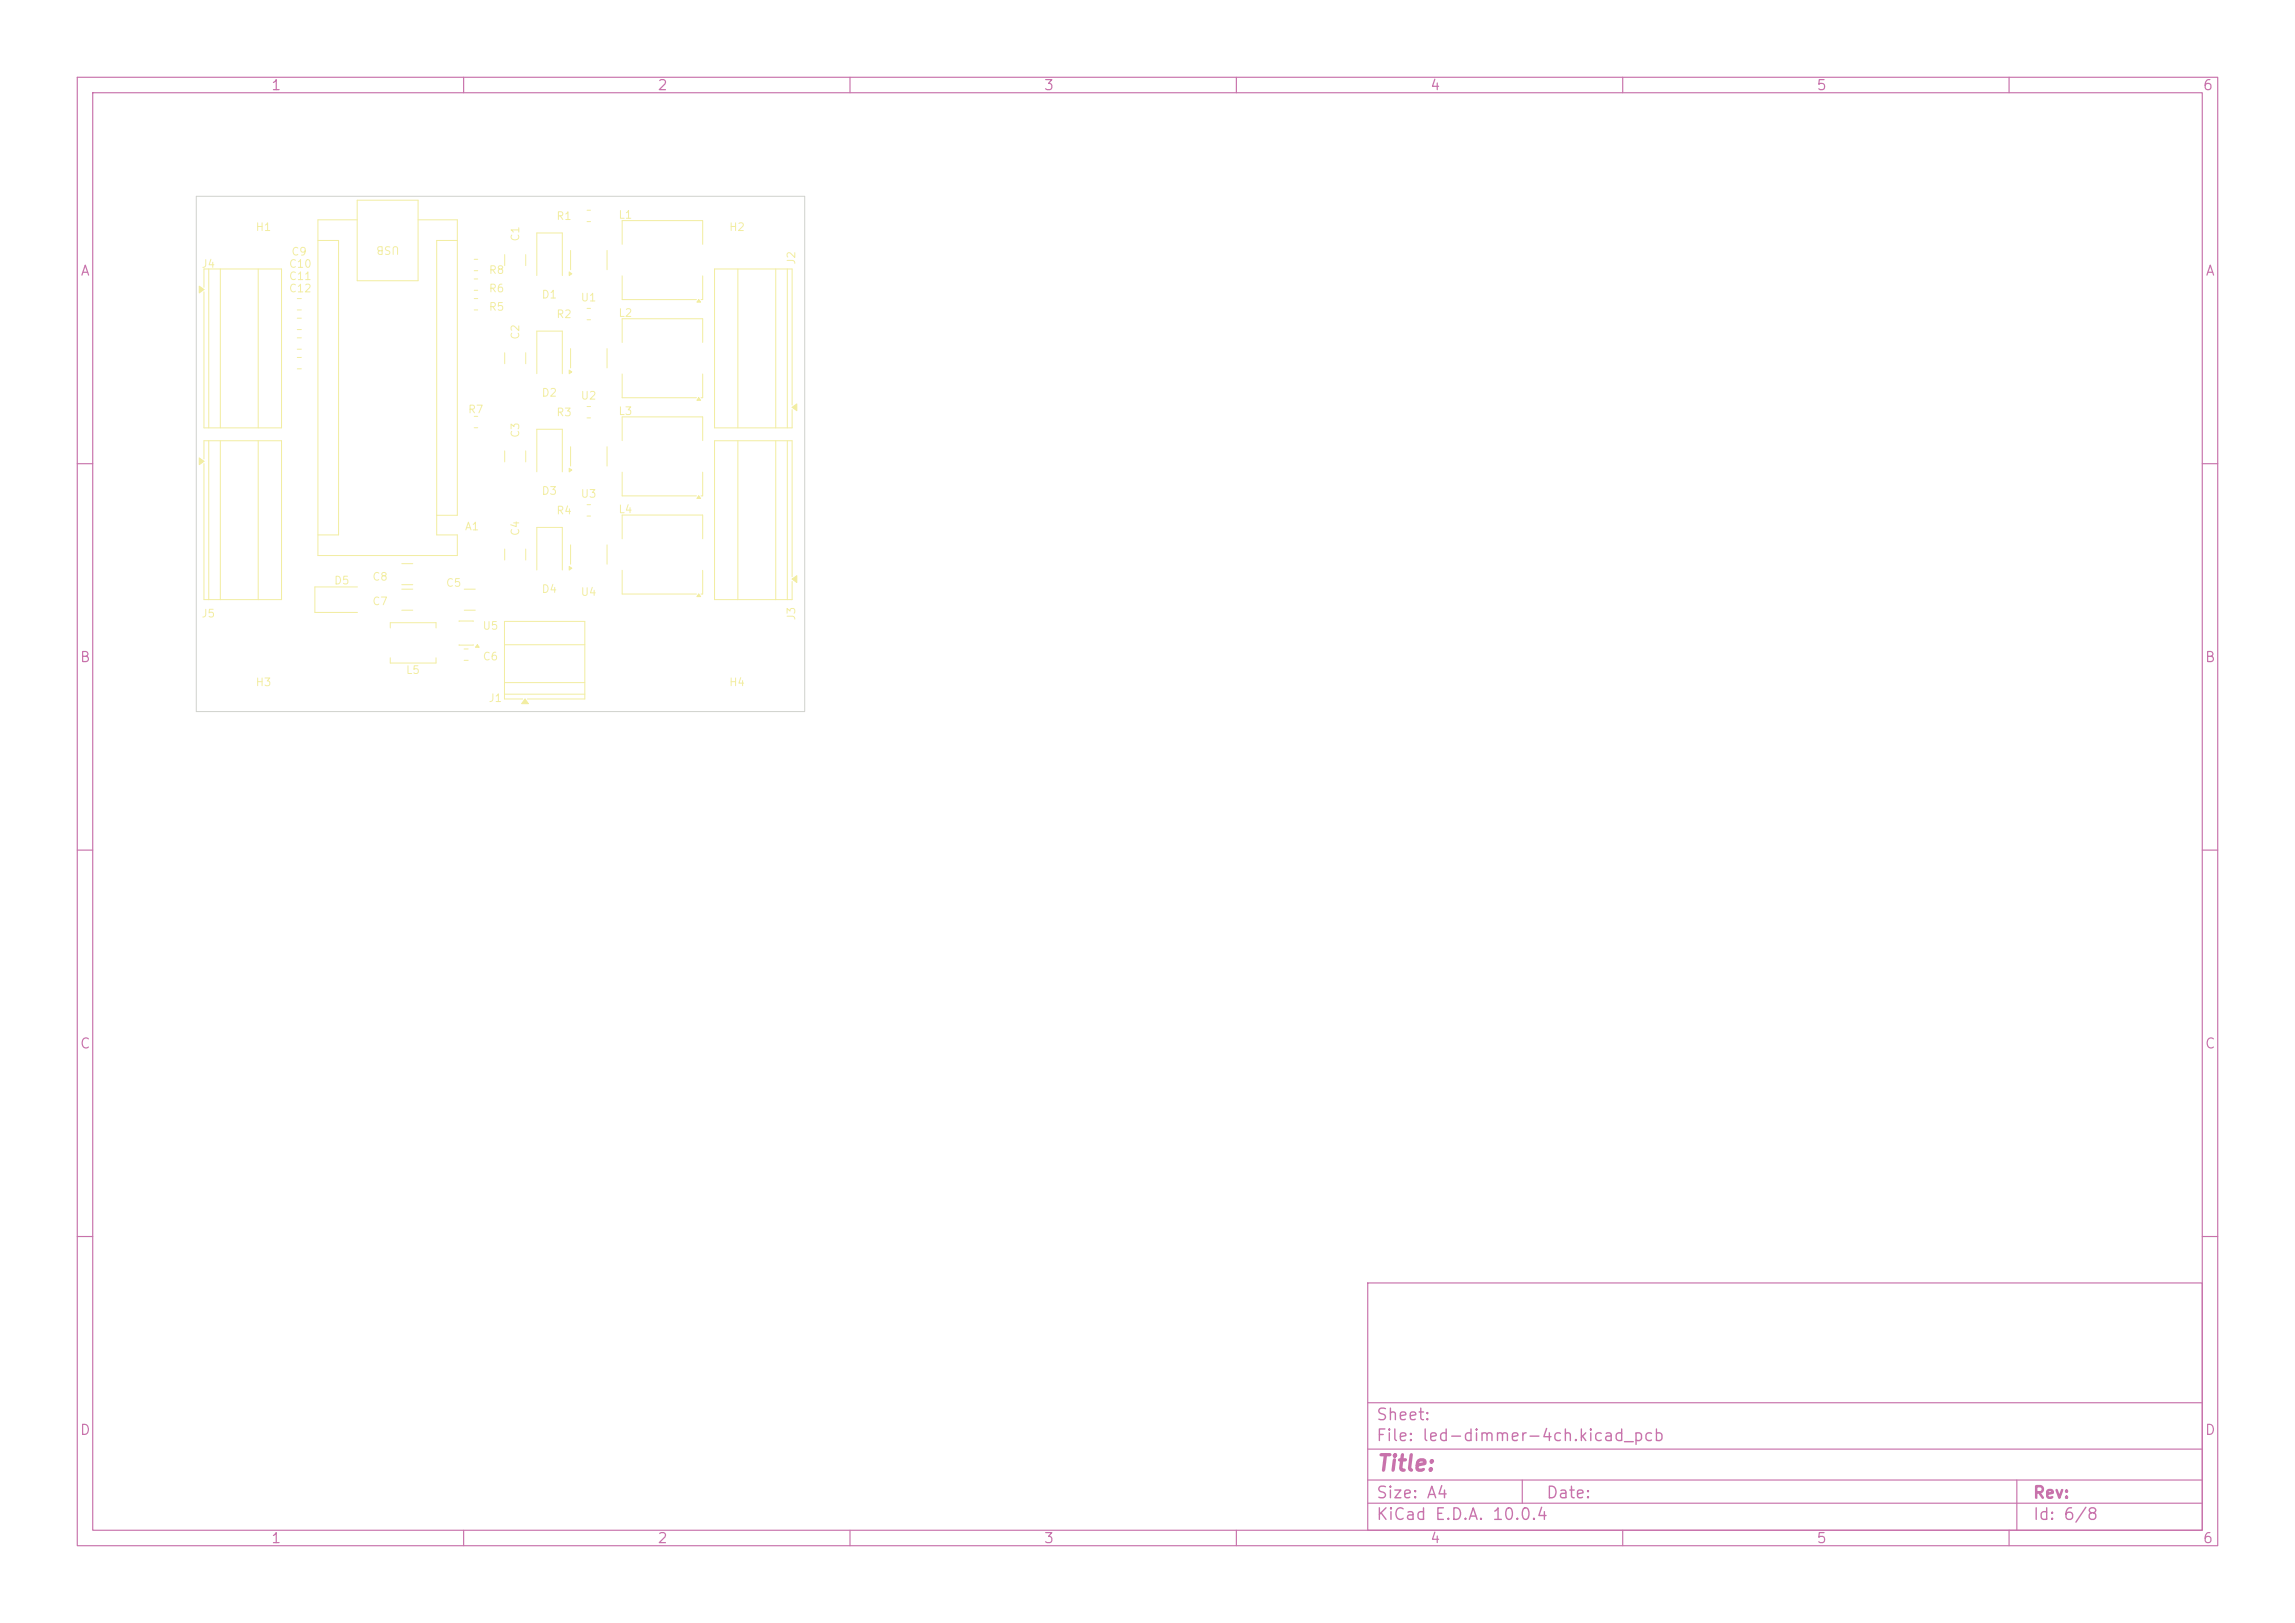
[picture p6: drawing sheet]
<svg xmlns="http://www.w3.org/2000/svg" width="297mm" height="210mm" viewBox="0 0 297 210" stroke-linecap="round" stroke-linejoin="round" font-family="sans-serif">
<defs><g id="words">
<text font-size="2" fill="#c872ab" x="178" y="190.8">Title:</text>
<g font-size="1.5" fill="#c872ab">
<text x="178" y="184.2">Sheet:</text>
<text x="178" y="186.9">File: led-dimmer-4ch.kicad_pcb</text>
<text x="178" y="197.1">KiCad E.D.A. 10.0.4</text>
<text x="178" y="194.3">Size: A4</text>
<text x="200" y="194.3">Date:</text>
<text x="263" y="194.3">Rev:</text>
<text x="263" y="197.1">Id: 6/8</text>
</g>
<g font-size="1.3" fill="#c872ab">
<text x="35" y="12">1</text>
<text x="85" y="12">2</text>
<text x="135" y="12">3</text>
<text x="185" y="12">4</text>
<text x="235" y="12">5</text>
<text x="285" y="12">6</text>
<text x="10.3" y="36">A</text>
<text x="285.4" y="36">A</text>
<text x="10.3" y="86">B</text>
<text x="285.3" y="86">B</text>
<text x="10.3" y="136">C</text>
<text x="285.3" y="136">C</text>
<text x="10.3" y="186">D</text>
<text x="285.3" y="186">D</text>
<text x="35" y="200">1</text>
<text x="85" y="200">2</text>
<text x="135" y="200">3</text>
<text x="185" y="200">4</text>
<text x="235" y="200">5</text>
<text x="285" y="200">6</text>
</g>
<g font-size="1" fill="#f2eda1">
<text x="71.9" y="28.7">R1</text>
<text x="80" y="28.5">L1</text>
<text x="26" y="34.9">J4</text>
<text x="33" y="30.1">H1</text>
<text x="37.3" y="34.9">C10</text>
<text x="37.6" y="33.3">C9</text>
<text x="51.8" y="31.6" transform="rotate(-180 51.8 31.6)">USB</text>
<text x="63.2" y="35.7">R8</text>
<text x="67.4" y="31.3" transform="rotate(-90 67.4 31.3)">C1</text>
<text x="94.3" y="30.1">H2</text>
<text x="103.2" y="34.3" transform="rotate(-90 103.2 34.3)">J2</text>
<text x="37.3" y="36.5">C11</text>
<text x="37.3" y="38.1">C12</text>
<text x="63.2" y="38.1">R6</text>
<text x="63.2" y="40.5">R5</text>
<text x="70" y="38.9">D1</text>
<text x="71.9" y="41.4">R2</text>
<text x="75.1" y="39.2">U1</text>
<text x="80" y="41.2">L2</text>
<text x="67.4" y="44" transform="rotate(-90 67.4 44)">C2</text>
<text x="60.5" y="53.7">R7</text>
<text x="70" y="51.6">D2</text>
<text x="75.1" y="51.9">U2</text>
<text x="80" y="53.9">L3</text>
<text x="67.4" y="56.7" transform="rotate(-90 67.4 56.7)">C3</text>
<text x="71.9" y="54.1">R3</text>
<text x="70" y="64.3">D3</text>
<text x="75.1" y="64.6">U3</text>
<text x="60.1" y="68.9">A1</text>
<text x="67.4" y="69.4" transform="rotate(-90 67.4 69.4)">C4</text>
<text x="71.9" y="66.8">R4</text>
<text x="80" y="66.6">L4</text>
<text x="43.2" y="75.9">D5</text>
<text x="48.1" y="75.4">C8</text>
<text x="57.6" y="76.2">C5</text>
<text x="70" y="77">D4</text>
<text x="75.1" y="77.3">U4</text>
<text x="26" y="80.1">J5</text>
<text x="48.1" y="78.6">C7</text>
<text x="62.4" y="81.7">U5</text>
<text x="103.2" y="80.4" transform="rotate(-90 103.2 80.4)">J3</text>
<text x="33" y="89">H3</text>
<text x="52.5" y="87.5">L5</text>
<text x="62.4" y="85.7">C6</text>
<text x="94.3" y="89">H4</text>
<text x="63.2" y="91.1">J1</text>
</g>
</g></defs>
<g fill="none" stroke="#c872ab" stroke-width=".15">
<path d="M10 10h277v190h-277zM12 12h273v186h-273zM60 10v2M110 10v2M160 10v2M210 10v2M260 10v2M10 60h2M285 60h2M10 110h2M285 110h2M10 160h2"/>
<path d="M177 166h108v32h-108zM285 160h2M60 198v2M110 198v2M160 198v2M177 194.5h108M177 191.5h108M177 187.5h108M177 181.5h108M197 191.5v3M210 198v2M260 198v2"/>
<path d="M261 191.5v6.5"/>
</g>
<path d="M80.5 44.3v-3.1h10.4v3.1M80.5 48.4v3.1h9.6M90.4 51.5l.3 .3h-.5zM90.9 48.4v3.1h-.2" fill="none" stroke="#f2eda1" stroke-width=".13"/>
<path d="M90.4 51.5l.3 .3h-.5z" fill="#f2eda1"/>
<path d="M59.4 80.4h1.8M59.4 83.4h1.8M61.8 83.4l.2 .4h-.5z" fill="none" stroke="#f2eda1" stroke-width=".13"/>
<path d="M61.8 83.4l.2 .4h-.5z" fill="#f2eda1"/>
<path d="M80.5 31.6v-3.1h10.4v3.1M80.5 35.7v3.1h9.6M90.4 38.8l.3 .3h-.5zM90.9 35.7v3.1h-.2" fill="none" stroke="#f2eda1" stroke-width=".13"/>
<path d="M90.4 38.8l.3 .3h-.5z" fill="#f2eda1"/>
<path d="M95.5 34.8v20.6M100.4 34.8v20.6M101.9 34.8v20.6M61.4 53.9h.4M61.4 55.3h.4M102.5 52.4v-17.6h-10v20.6h10v-2.4M102.5 52.7l.6-.4v.8z" fill="none" stroke="#f2eda1" stroke-width=".13"/>
<path d="M102.5 52.7l.6-.4v.8z" fill="#f2eda1"/>
<path d="M52 72.9h1.4M52 75.7h1.4M73.7 73.3l.3 .2-.3 .3zM73.8 70.5v2.5M78.6 70.5v2.5" fill="none" stroke="#f2eda1" stroke-width=".13"/>
<path d="M73.7 73.3l.3 .2-.3 .3z" fill="#f2eda1"/>
<path d="M73.7 35.2l.3 .2-.3 .3zM73.8 32.4v2.5M76 27.2h.4M76 28.7h.4M78.6 32.4v2.5M69.5 48.4v-5.6h3.3v5.6M52 76.2h1.4M52 79h1.4" fill="none" stroke="#f2eda1" stroke-width=".13"/>
<path d="M73.7 35.2l.3 .2-.3 .3z" fill="#f2eda1"/>
<path d="M25.8 37l.6 .5-.6 .4zM26.4 37.2v-2.4h10v20.6h-10v-17.6M27 34.8v20.6M28.5 34.8v20.6M33.4 34.8v20.6M76 65.3h.4M76 66.8h.4" fill="none" stroke="#f2eda1" stroke-width=".13"/>
<path d="M25.8 37l.6 .5-.6 .4z" fill="#f2eda1"/>
<path d="M38.5 38.6h.5M38.5 40.1h.5M95.5 57v20.6M100.4 57v20.6M101.9 57v20.6M65.3 71v1.5M68 71v1.5M102.5 74.6v-17.6h-10v20.6h10v-2.4M102.5 74.9l.6-.4v.9z" fill="none" stroke="#f2eda1" stroke-width=".13"/>
<path d="M102.5 74.9l.6-.4v.9z" fill="#f2eda1"/>
<path d="M65.3 45.6v1.5M68 45.6v1.5M46.3 75.9h-5.6v3.3h5.6M65.3 83.4h10.4M65.3 88.3h10.4M65.3 89.8h10.4M67.6 90.4h-2.3v-10h10.4v10h-7.5M67.9 90.4l.5 .7h-.9z" fill="none" stroke="#f2eda1" stroke-width=".13"/>
<path d="M67.9 90.4l.5 .7h-.9z" fill="#f2eda1"/>
<g fill="none" stroke="#f2eda1" stroke-width=".13">
<path d="M61.4 33.6h.4M61.4 35h.4M65.3 32.9v1.5M68 32.9v1.5M69.5 35.7v-5.6h3.3v5.6M38.5 43.7h.5M38.5 45.2h.5M38.5 41.2h.5M38.5 42.6h.5M80.5 57v-3.1h10.4v3.1M69.5 61.1v-5.6h3.3v5.6M80.5 61.1v3.1h9.6"/>
<path d="M90.4 64.2l.3 .3h-.5zM90.9 61.1v3.1h-.2M60.1 84h.5M60.1 85.4h.5"/>
</g>
<path d="M90.4 64.2l.3 .3h-.5z" fill="#f2eda1"/>
<g fill="none" stroke="#f2eda1" stroke-width=".13">
<path d="M76 39.9h.4M38.5 46.3h.5M38.5 47.7h.5M65.3 58.3v1.5M68 58.3v1.5M76 41.4h.4M60.1 76.2h1.4M60.1 79h1.4M69.5 73.8v-5.6h3.3v5.6M80.5 69.7v-3.1h10.4v3.1M80.5 73.8v3.1h9.6M90.4 76.9l.3 .3h-.5z"/>
<path d="M90.9 73.8v3.1h-.2M50.5 81.3v-.7h5.9v.7M50.5 85.1v.7h5.9v-.7"/>
</g>
<path d="M90.4 76.9l.3 .3h-.5z" fill="#f2eda1"/>
<path d="M73.7 47.9l.3 .2-.3 .3zM73.8 45.1v2.5M78.6 45.1v2.5" fill="none" stroke="#f2eda1" stroke-width=".13"/>
<path d="M73.7 47.9l.3 .2-.3 .3z" fill="#f2eda1"/>
<path d="M73.8 57.8v2.5M78.6 57.8v2.5M73.7 60.6l.3 .2-.3 .3z" fill="none" stroke="#f2eda1" stroke-width=".13"/>
<path d="M73.7 60.6l.3 .2-.3 .3z" fill="#f2eda1"/>
<g fill="none" stroke="#f2eda1" stroke-width=".13">
<path d="M41.1 31.1h2.7v38.1h-2.7M46.2 28.4h-5.1v43.5h18.1v-2.7h-2.7v-38.1h2.7M46.2 25.9h7.9v10.4h-7.9zM54.1 28.4h5.1v38.3h-2.7M61.4 36.1h.4M61.4 37.6h.4M61.4 38.6h.4M25.8 59.3l.6 .4-.6 .4zM26.4 59.4v-2.4h10v20.6h-10v-17.6M27 57v20.6M28.5 57v20.6M33.4 57v20.6"/>
<path d="M61.4 40.1h.4M76 52.6h.4M76 54.1h.4"/>
</g>
<path d="M25.8 59.3l.6 .4-.6 .4z" fill="#f2eda1"/>
<path d="M25.4 25.4h78.7v66.7h-78.7z" fill="none" stroke="#d0d2cd" stroke-width=".13"/>
<use href="#words"/>
</svg>
